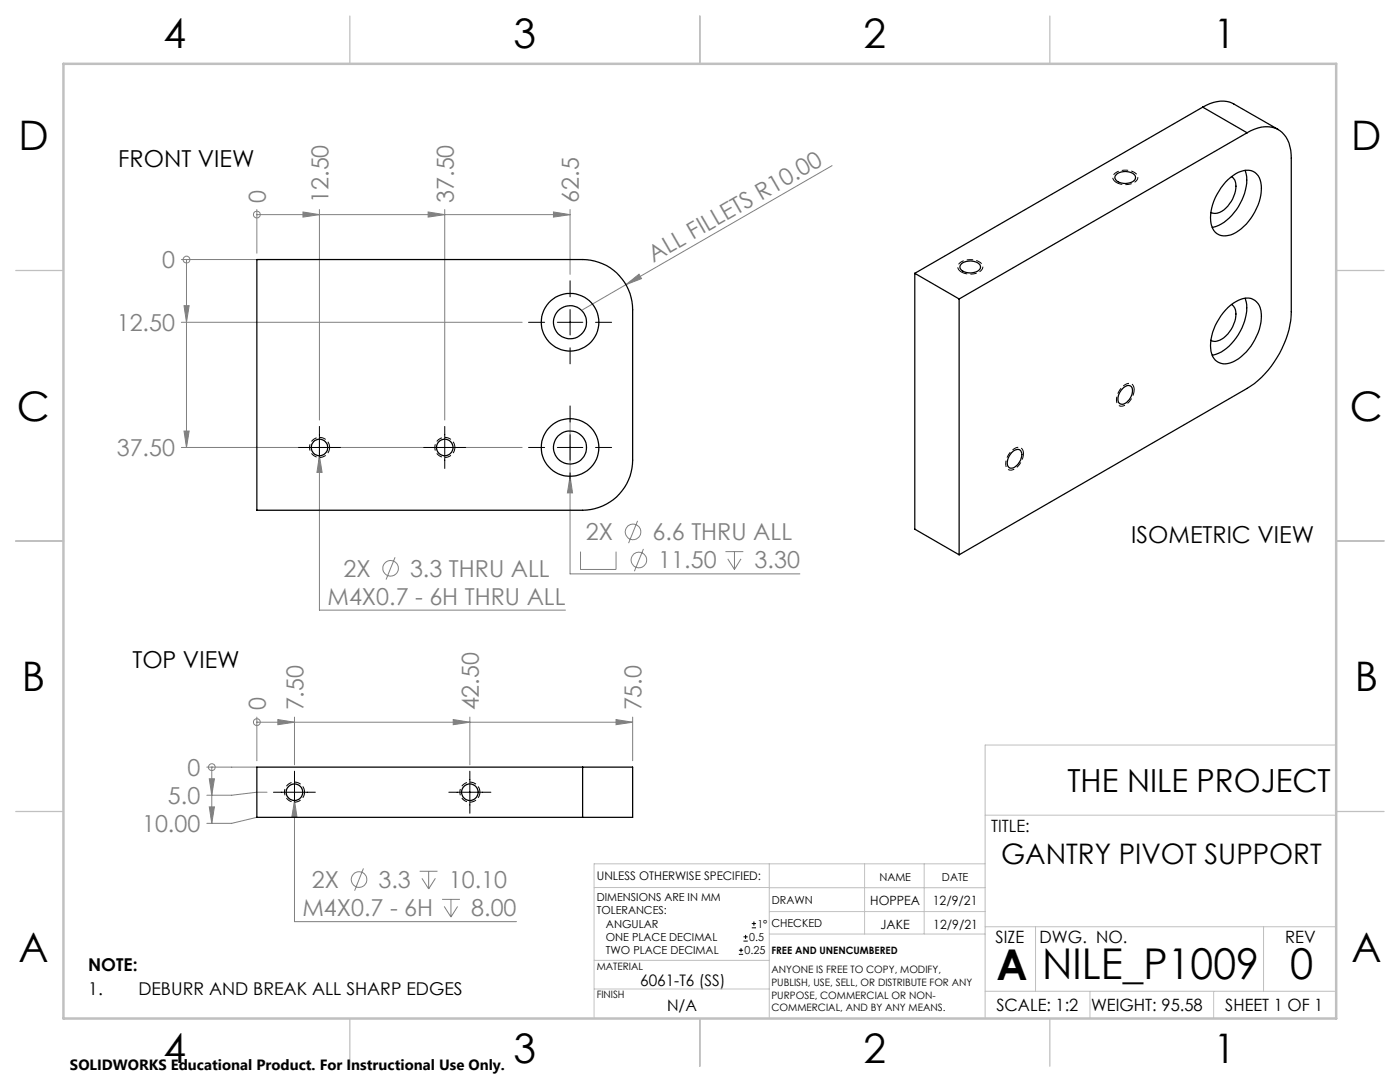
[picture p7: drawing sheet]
<svg xmlns="http://www.w3.org/2000/svg" width="279mm" height="216mm" viewBox="0 0 279 216" stroke-linecap="round" stroke-linejoin="round" font-family="sans-serif">
<defs><g id="words">
<g font-size="8.5">
<text x="198.9" y="195.5">A</text>
<text x="208" y="195.4">NILE_P1009</text>
<text x="257.4" y="195.4">0</text>
</g>
<g font-size="8.1">
<text x="32.7" y="9.7">4</text>
<text x="102.5" y="9.7">3</text>
<text x="172.4" y="9.7">2</text>
<text x="242.2" y="9.7">1</text>
<text x="3.7" y="30">D</text>
<text x="269.7" y="30">D</text>
<text x="3.4" y="83.9">C</text>
<text x="269.4" y="83.9">C</text>
<text x="4.4" y="137.9">B</text>
<text x="270.4" y="137.9">B</text>
<text x="3.7" y="191.9">A</text>
<text x="269.7" y="191.9">A</text>
<text x="32.7" y="212.2">4</text>
<text x="102.5" y="212.2">3</text>
<text x="172.4" y="212.2">2</text>
<text x="242.2" y="212.2">1</text>
</g>
<text font-size="6.3" x="213" y="158">THE NILE PROJECT</text>
<text font-size="5.6" x="199.8" y="172.3">GANTRY PIVOT SUPPORT</text>
<g font-size="4.7">
<text x="23.6" y="33.3">FRONT VIEW</text>
<text x="225.8" y="108.3">ISOMETRIC VIEW</text>
<text x="26.4" y="133.2">TOP VIEW</text>
</g>
<g font-size="4.7" fill="#808080">
<text x="53" y="40.5" transform="rotate(-90 53 40.5)">0</text>
<text x="65.5" y="40.5" transform="rotate(-90 65.5 40.5)">12.50</text>
<text x="90.5" y="40.5" transform="rotate(-90 90.5 40.5)">37.50</text>
<text x="115.5" y="40.5" transform="rotate(-90 115.5 40.5)">62.5</text>
<text x="32.3" y="53.5">0</text>
<text x="130.5" y="52.4" transform="rotate(-30 130.5 52.4)">ALL FILLETS R10.00</text>
<text x="23.3" y="66">12.50</text>
<text x="23.3" y="91">37.50</text>
<text x="116.9" y="107.8">2X</text>
<text x="130.2" y="107.8">6.6 THRU ALL</text>
<text x="131.4" y="113.4">11.50</text>
<text x="150.6" y="113.4">3.30</text>
<text x="68.5" y="115.1">2X</text>
<text x="81.8" y="115.1">3.3 THRU ALL</text>
<text x="65.4" y="120.7">M4X0.7 - 6H THRU ALL</text>
<text x="53" y="141.8" transform="rotate(-90 53 141.8)">0</text>
<text x="60.5" y="141.8" transform="rotate(-90 60.5 141.8)">7.50</text>
<text x="95.5" y="141.8" transform="rotate(-90 95.5 141.8)">42.50</text>
<text x="128" y="141.8" transform="rotate(-90 128 141.8)">75.0</text>
<text x="37.4" y="154.8">0</text>
<text x="33.5" y="160.4">5.0</text>
<text x="28.4" y="166.1">10.00</text>
<text x="62.2" y="177.2">2X</text>
<text x="75.5" y="177.2">3.3</text>
<text x="89.6" y="177.2">10.10</text>
<text x="60.4" y="182.8">M4X0.7 - 6H</text>
<text x="94" y="182.8">8.00</text>
</g>
<g font-size="3.5">
<text x="17.6" y="193.8">NOTE:</text>
<text x="17.6" y="198.6">1.</text>
<text x="27.6" y="198.6">DEBURR AND BREAK ALL SHARP EDGES</text>
</g>
<g font-size="3.4">
<text x="197.8" y="166">TITLE:</text>
<text x="198.7" y="188.1">SIZE</text>
<text x="207.5" y="188.1">DWG. NO.</text>
<text x="256.5" y="188.2">REV</text>
<text x="198.8" y="201.7">SCALE: 1:2</text>
<text x="217.7" y="201.8">WEIGHT: 95.58</text>
<text x="244.5" y="201.7">SHEET 1 OF 1</text>
</g>
<g font-size="3.2">
<text x="127.8" y="196.7">6061-T6 (SS)</text>
<text x="133.1" y="201.8">N/A</text>
</g>
<text font-size="3" x="14" y="213.5">SOLIDWORKS Educational Product. For Instructional Use Only.</text>
<g font-size="2.5">
<text x="173.7" y="180.6">HOPPEA</text>
<text x="175.7" y="185.4">JAKE</text>
<text x="186.2" y="180.6">12/9/21</text>
<text x="186.3" y="185.3">12/9/21</text>
</g>
<text font-size="2.4" x="119.1" y="175.6">UNLESS OTHERWISE SPECIFIED:</text>
<g font-size="2.2">
<text x="119.1" y="179.8">DIMENSIONS ARE IN MM</text>
<text x="175.5" y="175.9">NAME</text>
<text x="188" y="175.9">DATE</text>
<text x="119.1" y="182.5">TOLERANCES:</text>
<text x="120.9" y="185.1">ANGULAR</text>
<text x="151.2" y="185.1">1°</text>
<text x="154" y="185">CHECKED</text>
<text x="154" y="180.3">DRAWN</text>
<text x="120.9" y="187.8">ONE PLACE DECIMAL</text>
<text x="120.9" y="190.4">TWO PLACE DECIMAL</text>
<text x="148.6" y="190.4">0.25</text>
<text x="149.5" y="187.8">0.5</text>
</g>
<g font-size="2">
<text x="154" y="190.4">FREE AND UNENCUMBERED</text>
<text x="119.1" y="193.5">MATERIAL</text>
<text x="154" y="194.2">ANYONE IS FREE TO COPY, MODIFY,</text>
<text x="154" y="196.7">PUBLISH, USE, SELL, OR DISTRIBUTE FOR ANY</text>
<text x="119.1" y="199.2">FINISH</text>
<text x="154" y="199.2">PURPOSE, COMMERCIAL OR NON-</text>
<text x="154" y="201.8">COMMERCIAL, AND BY ANY MEANS.</text>
</g>
</g></defs>
<g fill="none" stroke="#808080" stroke-width=".2">
<path d="M166.1 33.1l-41.2 23.7M36.2 51.8h19.6M37.2 51.8h.1M37.2 51.8v37.5M51.3 42.8h.1M51.3 41.8v8.7M51.3 42.8h62.5M60.5 42.3l3.2 .5-3.2 .5zM63.7 41.8v42M85.4 42.3l3.4 .5-3.4 .5zM88.8 41.8v42M110.5 42.3l3.3 .5-3.3 .5z"/>
<path d="M113.8 41.8v13M124.9 56.8l2.6-2.1 .5 .9zM124.9 56.8l-8.6 5M36.2 64.3h68M36.7 61h1l-.5 3.3zM36.2 89.3h68M36.7 86h1l-.5 3.3zM63.7 90.9l.6 3.4h-1zM63.7 87.6v34.1h49.2M113.8 95l.5 3.4h-1.1zM113.8 83.5v31h45.8M78.8 111.2l-1.8 4.4"/>
<path d="M115.9 110.1v3.5h7v-3.5M127.2 103.9l-1.8 4.5M128.4 109.5l-1.8 4.5M144.8 110.1h3.5M145.2 111.5l1.4 2.1M146.6 110.1v3.5M147.9 111.5l-1.3 2.1M41.3 153.1h10M41.8 155.4h1l-.5 3.3zM42.3 153.1h.1M42.3 153.1v11.2M51.3 144.1h.1"/>
<path d="M51.3 143.1v8.7M51.3 144.1h75M53.3 158.1h-2l-5.1 .6h-4.9M55.5 143.6l3.3 .5-3.3 .5zM58.8 159.7l.5 3.3h-1.1zM58.8 156.4v27.5h44.3M58.8 143.1v9.5M90.5 143.6l3.3 .5-3.3 .5zM93.8 143.1v9.5M122.9 143.6l3.4 .5-3.4 .5zM126.3 143.1v8.7M41.8 161h1l-.5 3.3z"/>
<path d="M51.3 163.1l-5.1 1.2h-4.9M72.5 173.3l-1.7 4.4M83.7 173.8h3.6M84.2 175.3l1.3 2.1M85.5 173.8v3.6M86.9 175.3l-1.4 2.1M88.2 179.5h3.6M90 179.5v3.5M88.7 180.9l1.3 2.1M91.3 180.9l-1.3 2.1"/>
<circle cx="37.2" cy="51.8" r=".67"/>
<circle cx="51.3" cy="42.8" r=".68"/>
<circle cx="78" cy="113.4" r="1.55"/>
<circle cx="126.3" cy="106.2" r="1.55"/>
<circle cx="127.5" cy="111.8" r="1.55"/>
<circle cx="42.3" cy="153.1" r=".68"/>
<circle cx="51.3" cy="144.1" r=".68"/>
<circle cx="71.7" cy="175.5" r="1.55"/>
</g>
<g fill="none" stroke="#000" stroke-width=".2">
<path d="M113.8 56v3.2M105.5 64.3h3.2M111.2 64.3h5.1M113.8 61.8v5.1M113.8 69.4v3.2M118.9 64.3h3.2M59.6 89.3h8.3M63.7 85.1v8.4M84.6 89.3h8.4M88.8 85.1v8.4M105.5 89.3h3.2M111.2 89.3h5.1"/>
<path d="M113.8 81v3.2M113.8 86.7v5.1M113.8 94.4v3.2M118.9 89.3h3.2M54.6 158.1h8.3M58.8 153.9v8.4M89.6 158.1h8.4M93.8 153.9v8.4M147.5 190.4h.8M147.5 189.6h.8M147.9 189.2v.8M148.4 187.8h.8"/>
<path d="M148.4 186.9h.8M148.8 186.5v.9M150 185.1h.9M150 184.3h.9M150.5 183.9v.8"/>
</g>
<path d="M222.8 36.4a1.12 1.12 0 0 1-.7-1.2 1.12 1.12 0 0 1 1-1 3.3 3.3 0 0 1 3.9 .8 1.45 1.45 0 0 1-1.5 1.7l-1.3 .1-1.4-.4M191.9 54.3a1.12 1.12 0 0 1-.7-1.2 1.12 1.12 0 0 1 .9-1 3.3 3.3 0 0 1 4 .8 1.45 1.45 0 0 1-1.5 1.7l-1.3 .1-1.4-.4M226.3 77.8a3.4 3.4 0 0 1-2.6 3.3 1.37 1.37 0 0 1-.8-2.1 3.1 3.1 0 0 1 2.7-2.5 1.1 1.1 0 0 1 .7 1.3M204.3 90.5a3.4 3.4 0 0 1-2.7 3.3 1.37 1.37 0 0 1-.8-2 3.1 3.1 0 0 1 2.7-2.5 1.1 1.1 0 0 1 .8 1.2" fill="none" stroke="#000" stroke-width=".2" stroke-dasharray="1.3 .6" stroke-linecap="butt"/>
<path d="M65.8 89.3a2 2 0 0 1-3 1.7 2 2 0 0 1-.1-3.4 2 2 0 0 1 3.1 1.5v.2M90.8 89.3a2 2 0 0 1-3 1.7 2 2 0 0 1-.1-3.4 2 2 0 0 1 3.1 1.5v.2M60.8 158.1a2 2 0 0 1-3 1.7 2 2 0 0 1-.1-3.4 2 2 0 0 1 3.1 1.5v.2M95.8 158.1a2 2 0 0 1-3 1.7 2 2 0 0 1-.1-3.4 2 2 0 0 1 3.1 1.5v.2" fill="none" stroke="#000" stroke-width=".2" stroke-dasharray="1.3 .6" stroke-dashoffset=".1" stroke-linecap="butt"/>
<g fill="none" stroke="#c0c0c0" stroke-width=".2">
<path d="M266.7 148.7h-70.1v54.5M118.6 177.1h34.9M153.5 172.4v30.8M153.5 177.1h43.1M172.5 172.4v14M184.4 172.4v14M196.6 172.4h-78v30.8M196.6 162.7h70.1M118.6 197.3h34.9M118.6 191.6h34.9M153.5 186.4h43.1M153.5 181.9h43.1"/>
<path d="M196.6 197.8h70.1M196.6 184.9h70.1M206.7 184.9v12.9M217.5 197.8v5.4M242.2 197.8v5.4M252.2 184.9v12.9"/>
</g>
<path d="M69.8 3.2v9.5M139.7 3.2v9.5M209.5 3.2v9.5M3.1 54h9.6M266.7 54h9.5M3.1 107.9h9.6M266.7 107.9h9.5M3.1 161.9h9.6M266.7 161.9h9.5M69.8 203.2v9.6M139.7 203.2v9.6M209.5 203.2v9.6" fill="none" stroke="#c0c0c0" stroke-width=".25"/>
<path d="M12.7 12.7h254v190.5h-254z" fill="none" stroke="#c0c0c0" stroke-width=".5"/>
<g fill="#808080">
<path d="M124.9 56.8l2.6-2.1 .5 .9z"/>
<path d="M36.7 61h1l-.5 3.3zM36.7 86h1l-.5 3.3zM41.8 155.4h1l-.5 3.3zM41.8 161h1l-.5 3.3z"/>
<path d="M60.5 42.3l3.2 .5-3.2 .5zM85.4 42.3l3.4 .5-3.4 .5zM110.5 42.3l3.3 .5-3.3 .5zM55.5 143.6l3.3 .5-3.3 .5zM90.5 143.6l3.3 .5-3.3 .5zM122.9 143.6l3.4 .5-3.4 .5z"/>
<path d="M63.7 90.9l-.4 3.4h1zM113.8 95l-.6 3.4h1.1zM58.8 159.7l-.6 3.3h1.1z"/>
</g>
<g fill="none" stroke="#000" stroke-width=".25">
<path d="M222.8 34.7a2.78 2.78 0 0 1 3.8 .5 1.4 1.4 0 0 1-1.6 1.4 2.1 2.1 0 0 1-2.5-1.2zM240 21.4a6.1 6.1 0 0 1 6.3-.6l8.8 5.1M240 21.4l-57.4 33.1M240 21.4l8.9 5.1M245.1 35.8a4.9 4.9 0 0 1 4.9-1.6 3.4 3.4 0 0 1 1.7 3.4 10.9 10.9 0 0 1-6.1 9.3 2.86 2.86 0 0 1-4-2.8 10.8 10.8 0 0 1 3.5-8.3zM245.8 35.2a3.1 3.1 0 0 1 .4 4 5.1 5.1 0 0 1-3.6 3.4l-.9-.2M248.5 34a9 9 0 0 1-1.8 7.9 7.8 7.8 0 0 1-4.8 3.5M248.9 26.5a5.8 5.8 0 0 1 6.9-.1 6.6 6.6 0 0 1 1.9 5.2v30.6a19.4 19.4 0 0 1-8.8 15.3l-57.5 33.2M248.9 26.5l-57.5 33.2M51.3 51.8h65a10 10 0 0 1 10 10v30a10 10 0 0 1-10 10h-65zM182.6 54.5l8.8 5.2M182.6 54.5v51.1l8.8 5.1"/>
<path d="M191.4 59.7v51M191.9 52.6a2.94 2.94 0 0 1 3.6 .2 1.1 1.1 0 0 1-1.1 1.6 2.2 2.2 0 0 1-2.8-1.1zM248.5 59.5a9 9 0 0 1-1.8 7.9 7.8 7.8 0 0 1-4.8 3.5M224.3 77.3a.98 .98 0 0 1 1.3-.3 .98 .98 0 0 1 .4 1.3 2.87 2.87 0 0 1-2 2.4 .95 .95 0 0 1-.9-1.4l.4-1.1zM245.1 61.3a5.6 5.6 0 0 1 4.6-1.8 3.3 3.3 0 0 1 2 3.6 11.1 11.1 0 0 1-5.6 9.1 2.93 2.93 0 0 1-4.5-2.6 10.9 10.9 0 0 1 3.5-8.3zM245.8 60.7a3.1 3.1 0 0 1 .4 4 5 5 0 0 1-3.9 3.4l-.6-.2M201.9 90.3a1.08 1.08 0 0 1 1-.6 1.08 1.08 0 0 1 1 .7 2.97 2.97 0 0 1-2 3 1.1 1.1 0 0 1-.8-1.7zM116.3 153.1h10v10h-10M116.3 153.1h-65v10h65M116.3 153.1v10"/>
<circle cx="113.8" cy="64.3" r="3.3"/>
<circle cx="113.8" cy="64.3" r="5.8"/>
<circle cx="63.8" cy="89.3" r="1.65"/>
<circle cx="88.8" cy="89.3" r="1.65"/>
<circle cx="113.8" cy="89.3" r="3.3"/>
<circle cx="113.8" cy="89.3" r="5.8"/>
<circle cx="58.8" cy="158.1" r="1.64"/>
<circle cx="93.8" cy="158.1" r="1.65"/>
</g>
<use href="#words"/>
</svg>
